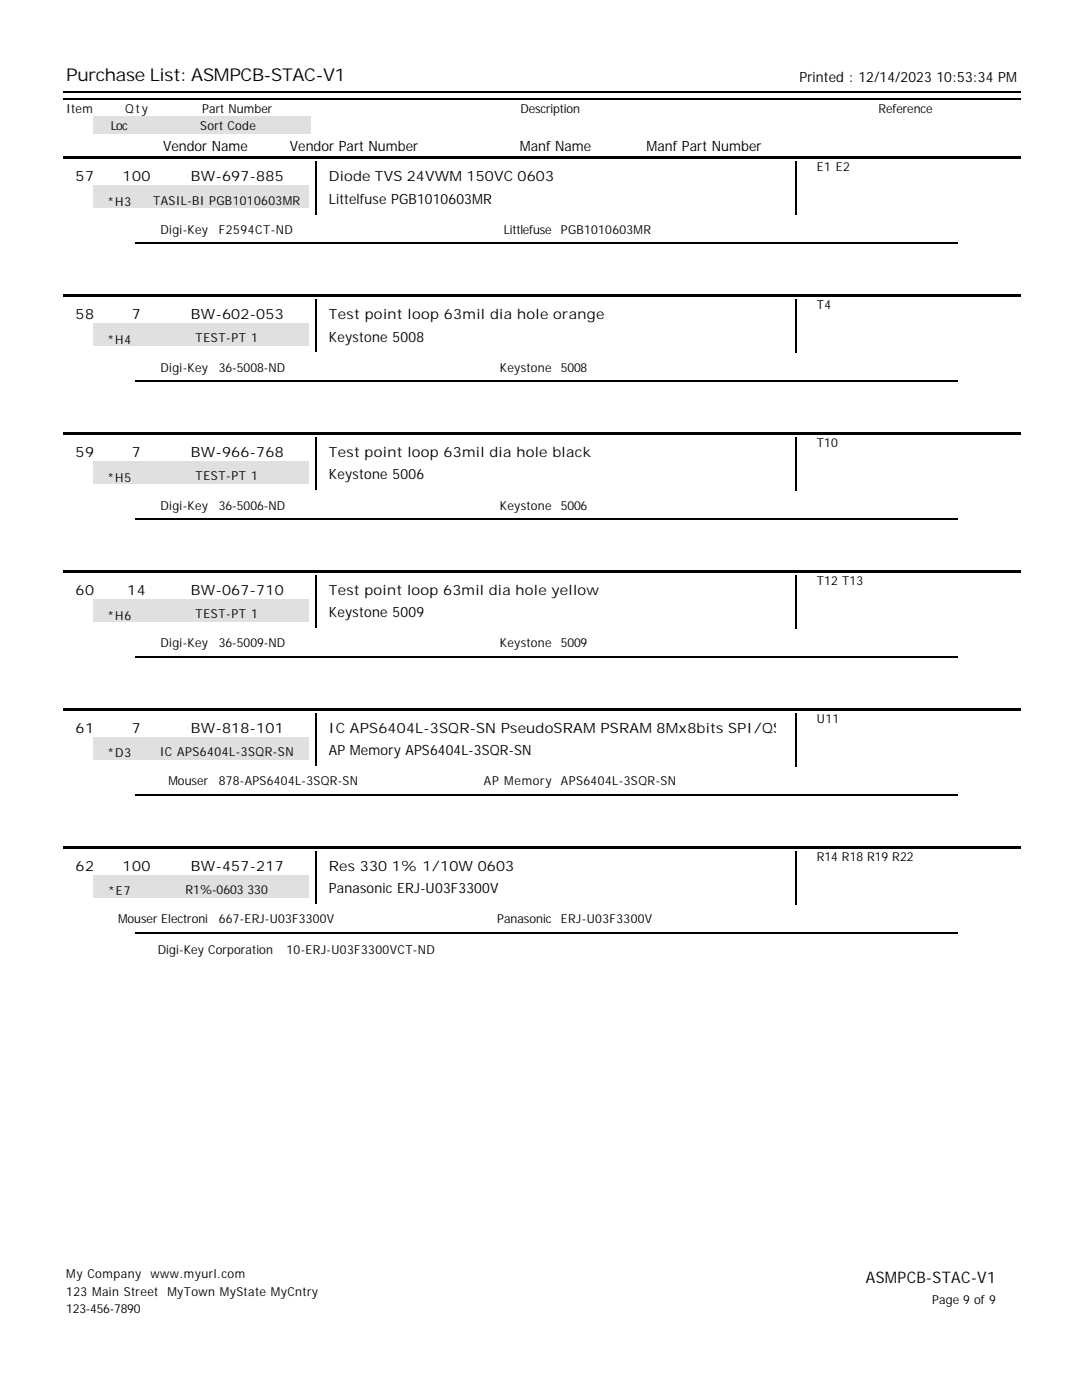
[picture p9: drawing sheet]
<svg xmlns="http://www.w3.org/2000/svg" width="216mm" height="279mm" viewBox="0 0 216 279" stroke-linecap="round" stroke-linejoin="round" font-family="sans-serif">
<defs><g id="words">
<text font-size="3.5" x="13.2" y="16.2">Purchase List: ASMPCB-STAC-V1</text>
<text font-size="3.2" x="172.8" y="256.1">ASMPCB-STAC-V1</text>
<g font-size="2.8">
<text x="159.5" y="16.3">Printed : 12/14/2023 10:53:34 PM</text>
<text x="32.5" y="30.1">Vendor Name</text>
<text x="57.8" y="30.1">Vendor Part Number</text>
<text x="103.7" y="30.1">Manf Name</text>
<text x="129" y="30.1">Manf Part Number</text>
<text x="15.1" y="36.2">57</text>
<text x="24.5" y="36.2">100</text>
<text x="38.1" y="36.2">BW-697-885</text>
<text x="65.6" y="36.2">Diode TVS 24VWM 150VC 0603</text>
<text x="65.6" y="40.7">Littelfuse PGB1010603MR</text>
<text x="15.1" y="63.7">58</text>
<text x="26.3" y="63.7">7</text>
<text x="38.1" y="63.7">BW-602-053</text>
<text x="65.6" y="63.7">Test point loop 63mil dia hole orange</text>
<text x="65.6" y="68.2">Keystone 5008</text>
<text x="15.1" y="91.2">59</text>
<text x="26.3" y="91.2">7</text>
<text x="38.1" y="91.2">BW-966-768</text>
<text x="65.6" y="91.2">Test point loop 63mil dia hole black</text>
<text x="65.6" y="95.7">Keystone 5006</text>
<text x="15.1" y="118.7">60</text>
<text x="25.4" y="118.7">14</text>
<text x="38.1" y="118.7">BW-067-710</text>
<text x="65.6" y="118.7">Test point loop 63mil dia hole yellow</text>
<text x="65.6" y="123.2">Keystone 5009</text>
<text x="15.1" y="146.2">61</text>
<text x="26.3" y="146.2">7</text>
<text x="38.1" y="146.2">BW-818-101</text>
<text x="65.6" y="146.2">IC APS6404L-3SQR-SN PseudoSRAM PSRAM 8Mx8bits SPI/QSPI SOP-8</text>
<text x="65.6" y="150.7">AP Memory APS6404L-3SQR-SN</text>
<text x="15.1" y="173.7">62</text>
<text x="24.5" y="173.7">100</text>
<text x="38.1" y="173.7">BW-457-217</text>
<text x="65.6" y="173.7">Res 330 1% 1/10W 0603</text>
<text x="65.6" y="178.2">Panasonic ERJ-U03F3300V</text>
</g>
<g font-size="2.5">
<text x="13.2" y="22.6">Item</text>
<text x="25" y="22.6">Qty</text>
<text x="40.3" y="22.6">Part Number</text>
<text x="103.8" y="22.6">Description</text>
<text x="175.3" y="22.6">Reference</text>
<text x="22.1" y="26">Loc</text>
<text x="40" y="26">Sort Code</text>
<text x="163" y="34.2">E1 E2</text>
<text x="21.4" y="41.1">*H3</text>
<text x="30.6" y="40.8">TASIL-BI PGB1010603MR</text>
<text x="32" y="46.7">Digi-Key</text>
<text x="43.7" y="46.7">F2594CT-ND</text>
<text x="100.5" y="46.7">Littlefuse</text>
<text x="111.9" y="46.7">PGB1010603MR</text>
<text x="163" y="61.7">T4</text>
<text x="21.4" y="68.6">*H4</text>
<text x="39" y="68.4">TEST-PT 1</text>
<text x="32" y="74.2">Digi-Key</text>
<text x="43.7" y="74.2">36-5008-ND</text>
<text x="99.7" y="74.2">Keystone</text>
<text x="111.9" y="74.2">5008</text>
<text x="163" y="89.3">T10</text>
<text x="39" y="95.9">TEST-PT 1</text>
<text x="21.4" y="96.1">*H5</text>
<text x="32" y="101.7">Digi-Key</text>
<text x="43.7" y="101.7">36-5006-ND</text>
<text x="99.7" y="101.7">Keystone</text>
<text x="111.9" y="101.7">5006</text>
<text x="163" y="116.8">T12 T13</text>
<text x="21.4" y="123.6">*H6</text>
<text x="39" y="123.4">TEST-PT 1</text>
<text x="32" y="129.2">Digi-Key</text>
<text x="43.7" y="129.2">36-5009-ND</text>
<text x="99.7" y="129.2">Keystone</text>
<text x="111.9" y="129.2">5009</text>
<text x="163" y="144.3">U11</text>
<text x="21.4" y="151.2">*D3</text>
<text x="31.9" y="150.9">IC APS6404L-3SQR-SN</text>
<text x="33.6" y="156.7">Mouser</text>
<text x="43.7" y="156.7">878-APS6404L-3SQR-SN</text>
<text x="96.6" y="156.7">AP Memory</text>
<text x="111.9" y="156.7">APS6404L-3SQR-SN</text>
<text x="163" y="171.8">R14 R18 R19 R22</text>
<text x="21.6" y="178.7">*E7</text>
<text x="37" y="178.4">R1%-0603 330</text>
<text x="23.5" y="184.2">Mouser Electroni</text>
<text x="43.7" y="184.2">667-ERJ-U03F3300V</text>
<text x="99.2" y="184.2">Panasonic</text>
<text x="111.9" y="184.2">ERJ-U03F3300V</text>
<text x="31.5" y="190.3">Digi-Key Corporation</text>
<text x="57.1" y="190.3">10-ERJ-U03F3300VCT-ND</text>
<text x="13.2" y="255.1">My Company</text>
<text x="30" y="255.1">www.myurl.com</text>
<text x="13.2" y="258.6">123 Main Street</text>
<text x="13.2" y="262">123-456-7890</text>
<text x="33.4" y="258.6">MyTown MyState MyCntry</text>
<text x="186" y="260.2">Page 9 of 9</text>
</g>
</g></defs>
<path d="M12.7 18.4h191" fill="none" stroke="#000" stroke-width=".26"/>
<g fill="#fff">
<path d="M27 27h28v4h-28z"/>
<path d="M56.6 27h28.1v4h-28.1z"/>
<path d="M96.8 27h28.1v4h-28.1z"/>
<path d="M126.5 27h28.3v4h-28.3z"/>
</g>
<path d="M12.7 19.7h191" fill="none" stroke="#000" stroke-width=".26"/>
<g fill="#e0e0e0">
<path d="M18.5 23.3h10.9v3.4h-10.9z"/>
<path d="M29.4 23.3h32.5v3.4h-32.5z"/>
</g>
<g fill="#fff">
<path d="M65.1 32.5h89.7v4.5h-89.7z"/>
<path d="M65.1 37h89.7v4.5h-89.7z"/>
</g>
<path d="M158.9 32.3v10.6" fill="none" stroke="#000" stroke-width=".26"/>
<path d="M29.1 37h32.5v4.5h-32.5z" fill="#e0e0e0"/>
<path d="M14 42.9h28.1v4.5h-28.1z" fill="#fff"/>
<path d="M63.1 32.3v10.6" fill="none" stroke="#000" stroke-width=".26"/>
<g fill="#fff">
<path d="M43.1 42.9h45v4.5h-45z"/>
<path d="M88.9 42.9h21.7v4.5h-21.7z"/>
<path d="M111.4 42.9h45v4.5h-45z"/>
</g>
<path d="M12.7 31.2h191v.6h-191z" fill="#000"/>
<path d="M18.5 37h10.9v4.5h-10.9z" fill="#e0e0e0"/>
<path d="M27 48.6h164" fill="none" stroke="#000" stroke-width=".26"/>
<g fill="#fff">
<path d="M27 48.9h28v4.5h-28z"/>
<path d="M56.6 48.9h45v4.5h-45z"/>
<path d="M56.6 53.4h45v4.5h-45z"/>
<path d="M27 53.4h28v4.5h-28z"/>
<path d="M145.8 48.9h45v4.5h-45z"/>
<path d="M116.2 48.9h28v4.5h-28z"/>
<path d="M116.2 53.4h28v4.5h-28z"/>
<path d="M145.8 53.4h45v4.5h-45z"/>
<path d="M65.1 60.1h89.7v4.5h-89.7z"/>
<path d="M65.1 64.6h89.7v4.5h-89.7z"/>
</g>
<path d="M158.9 59.8v10.6" fill="none" stroke="#000" stroke-width=".26"/>
<path d="M29.1 64.6h32.5v4.5h-32.5z" fill="#e0e0e0"/>
<path d="M14 70.4h28.1v4.5h-28.1z" fill="#fff"/>
<path d="M63.1 59.8v10.6" fill="none" stroke="#000" stroke-width=".26"/>
<g fill="#fff">
<path d="M43.1 70.4h45v4.5h-45z"/>
<path d="M88.9 70.4h21.7v4.5h-21.7z"/>
<path d="M111.4 70.4h45v4.5h-45z"/>
</g>
<path d="M12.7 58.7h191v.6h-191z" fill="#000"/>
<path d="M18.5 64.6h10.9v4.5h-10.9z" fill="#e0e0e0"/>
<path d="M27 76.1h164" fill="none" stroke="#000" stroke-width=".26"/>
<g fill="#fff">
<path d="M27 76.5h28v4.5h-28z"/>
<path d="M56.6 76.5h45v4.5h-45z"/>
<path d="M56.6 81h45v4.5h-45z"/>
<path d="M27 81h28v4.5h-28z"/>
<path d="M145.8 76.5h45v4.5h-45z"/>
<path d="M116.2 76.5h28v4.5h-28z"/>
<path d="M116.2 81h28v4.5h-28z"/>
<path d="M145.8 81h45v4.5h-45z"/>
<path d="M65.1 87.6h89.7v4.5h-89.7z"/>
<path d="M65.1 92.1h89.7v4.5h-89.7z"/>
</g>
<path d="M158.9 87.3v10.6" fill="none" stroke="#000" stroke-width=".26"/>
<path d="M29.1 92.1h32.5v4.5h-32.5z" fill="#e0e0e0"/>
<path d="M14 97.9h28.1v4.5h-28.1z" fill="#fff"/>
<path d="M63.1 87.3v10.6" fill="none" stroke="#000" stroke-width=".26"/>
<g fill="#fff">
<path d="M43.1 97.9h45v4.5h-45z"/>
<path d="M88.9 97.9h21.7v4.5h-21.7z"/>
<path d="M111.4 97.9h45v4.5h-45z"/>
</g>
<path d="M12.7 86.3h191v.5h-191z" fill="#000"/>
<path d="M18.5 92.1h10.9v4.5h-10.9z" fill="#e0e0e0"/>
<path d="M27 103.6h164" fill="none" stroke="#000" stroke-width=".26"/>
<g fill="#fff">
<path d="M27 104h28v4.5h-28z"/>
<path d="M56.6 104h45v4.5h-45z"/>
<path d="M56.6 108.5h45v4.5h-45z"/>
<path d="M27 108.5h28v4.5h-28z"/>
<path d="M145.8 104h45v4.5h-45z"/>
<path d="M116.2 104h28v4.5h-28z"/>
<path d="M116.2 108.5h28v4.5h-28z"/>
<path d="M145.8 108.5h45v4.5h-45z"/>
<path d="M65.1 115.1h89.7v4.5h-89.7z"/>
<path d="M65.1 119.6h89.7v4.5h-89.7z"/>
</g>
<path d="M158.9 114.8v10.6" fill="none" stroke="#000" stroke-width=".26"/>
<path d="M29.1 119.6h32.5v4.5h-32.5z" fill="#e0e0e0"/>
<path d="M14 125.4h28.1v4.5h-28.1z" fill="#fff"/>
<path d="M63.1 114.8v10.6" fill="none" stroke="#000" stroke-width=".26"/>
<g fill="#fff">
<path d="M43.1 125.4h45v4.5h-45z"/>
<path d="M88.9 125.4h21.7v4.5h-21.7z"/>
<path d="M111.4 125.4h45v4.5h-45z"/>
</g>
<path d="M12.7 113.8h191v.5h-191z" fill="#000"/>
<path d="M18.5 119.6h10.9v4.5h-10.9z" fill="#e0e0e0"/>
<path d="M27 131.1h164" fill="none" stroke="#000" stroke-width=".26"/>
<g fill="#fff">
<path d="M27 131.5h28v4.5h-28z"/>
<path d="M56.6 131.5h45v4.5h-45z"/>
<path d="M56.6 136h45v4.5h-45z"/>
<path d="M27 136h28v4.5h-28z"/>
<path d="M145.8 131.5h45v4.5h-45z"/>
<path d="M116.2 131.5h28v4.5h-28z"/>
<path d="M116.2 136h28v4.5h-28z"/>
<path d="M145.8 136h45v4.5h-45z"/>
<path d="M65.1 142.6h89.7v4.5h-89.7z"/>
<path d="M65.1 147.1h89.7v4.5h-89.7z"/>
</g>
<path d="M158.9 142.3v10.6" fill="none" stroke="#000" stroke-width=".26"/>
<path d="M29.1 147.1h32.5v4.5h-32.5z" fill="#e0e0e0"/>
<path d="M14 152.9h28.1v4.5h-28.1z" fill="#fff"/>
<path d="M63.1 142.3v10.6" fill="none" stroke="#000" stroke-width=".26"/>
<g fill="#fff">
<path d="M43.1 152.9h45v4.5h-45z"/>
<path d="M88.9 152.9h21.7v4.5h-21.7z"/>
<path d="M111.4 152.9h45v4.5h-45z"/>
</g>
<path d="M12.7 141.3h191v.5h-191z" fill="#000"/>
<path d="M18.5 147.1h10.9v4.5h-10.9z" fill="#e0e0e0"/>
<path d="M27 158.6h164" fill="none" stroke="#000" stroke-width=".26"/>
<g fill="#fff">
<path d="M27 159h28v4.5h-28z"/>
<path d="M56.6 159h45v4.5h-45z"/>
<path d="M56.6 163.5h45v4.5h-45z"/>
<path d="M27 163.5h28v4.5h-28z"/>
<path d="M145.8 159h45v4.5h-45z"/>
<path d="M116.2 159h28v4.5h-28z"/>
<path d="M116.2 163.5h28v4.5h-28z"/>
<path d="M145.8 163.5h45v4.5h-45z"/>
<path d="M65.1 170.1h89.7v4.5h-89.7z"/>
<path d="M65.1 174.6h89.7v4.5h-89.7z"/>
</g>
<path d="M158.9 169.9v10.5" fill="none" stroke="#000" stroke-width=".26"/>
<path d="M29.1 174.6h32.5v4.5h-32.5z" fill="#e0e0e0"/>
<path d="M14 180.4h28.1v4.5h-28.1z" fill="#fff"/>
<path d="M63.1 169.9v10.5" fill="none" stroke="#000" stroke-width=".26"/>
<g fill="#fff">
<path d="M43.1 180.4h45v4.5h-45z"/>
<path d="M88.9 180.4h21.7v4.5h-21.7z"/>
<path d="M111.4 180.4h45v4.5h-45z"/>
</g>
<path d="M12.7 168.8h191v.5h-191z" fill="#000"/>
<path d="M18.5 174.6h10.9v4.5h-10.9z" fill="#e0e0e0"/>
<path d="M27 186.1h164" fill="none" stroke="#000" stroke-width=".26"/>
<g fill="#fff">
<path d="M27 186.5h28v4.5h-28z"/>
<path d="M56.6 186.5h45v4.5h-45z"/>
<path d="M56.6 191h45v4.5h-45z"/>
<path d="M27 191h28v4.5h-28z"/>
<path d="M145.8 186.5h45v4.5h-45z"/>
<path d="M116.2 186.5h28v4.5h-28z"/>
<path d="M116.2 191h28v4.5h-28z"/>
<path d="M145.8 191h45v4.5h-45z"/>
</g>
<use href="#words"/>
</svg>
